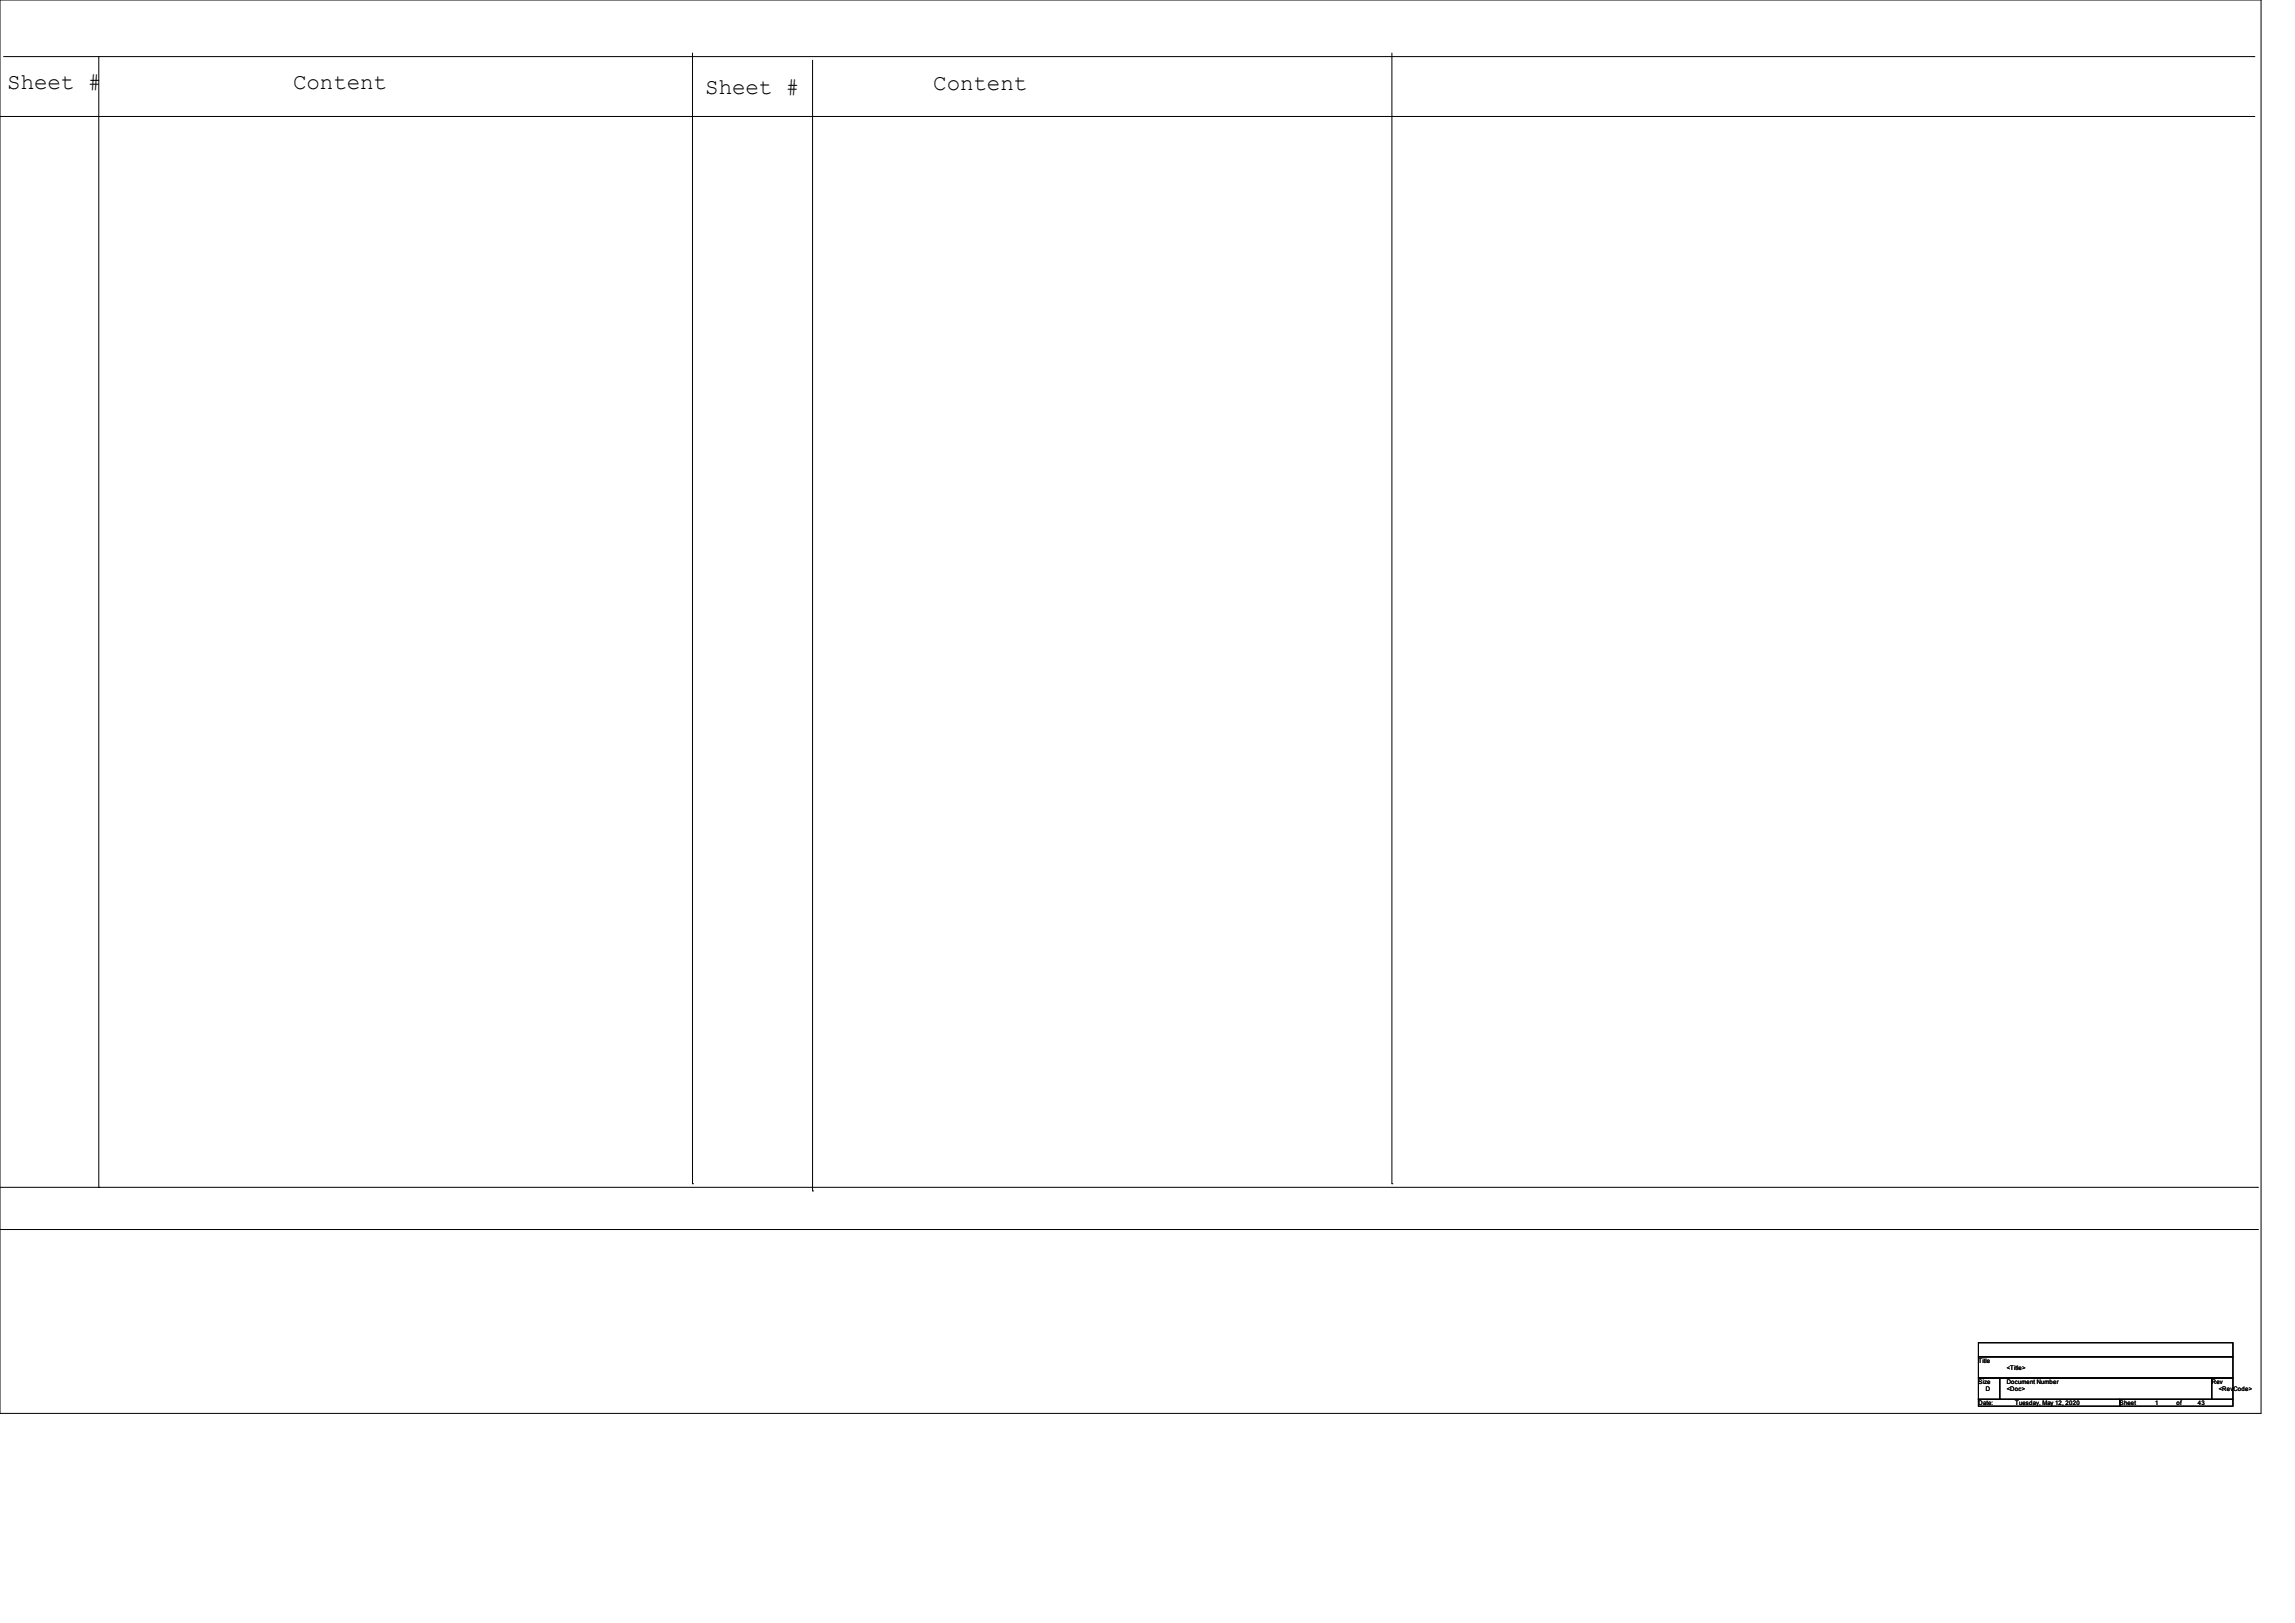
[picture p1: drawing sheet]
<svg xmlns="http://www.w3.org/2000/svg" width="297mm" height="210mm" viewBox="0 0 297 210" stroke-linecap="round" stroke-linejoin="round" font-family="sans-serif">
<defs><g id="words">
<g font-size="2.9">
<text x=".9" y="11.5">Sheet #</text>
<text x="37.9" y="11.5">Content</text>
<text x="120.8" y="11.6">Content</text>
<text x="91.3" y="12.2">Sheet #</text>
</g>
<g font-size=".8">
<text x="256" y="176.3">Title</text>
<text x="256" y="179.1">Size</text>
<text x="259.7" y="179.1">Document Number</text>
<text x="259.7" y="177.2">&lt;Title&gt;</text>
<text x="286.2" y="179.1">Rev</text>
<text x="256" y="181.8">Date:</text>
<text x="257" y="180">D</text>
<text x="259.7" y="180">&lt;Doc&gt;</text>
<text x="260.8" y="181.8">Tuesday, May 12, 2020</text>
<text x="274.3" y="181.8">Sheet</text>
<text x="278.9" y="181.8">1</text>
<text x="281.7" y="181.8">of</text>
<text x="284.4" y="181.8">43</text>
<text x="287.1" y="180">&lt;RevCode&gt;</text>
</g>
</g></defs>
<g fill="none" stroke="#000" stroke-width=".13">
<path d="M0 0h292.6v182.9h-292.6zM0 15.1h291.7M.5 7.3h291.2M12.8 7.3v146.3M89.6 6.9v146.3M105.2 7.8v146.3M180.1 6.9v146.3M291.7 15.1h.1M291.7 7.3h.1M0 159.1h292.1M0 153.6h292.1M12.8 153.6h.1"/>
<path d="M89.6 153.2h.1M105.2 154.1h.1M180.1 153.2h.1M292.1 159.1h.1M292.1 153.6h.1M256 173.7h33v1.9h-33zM256 175.6h33v2.7h-33zM256 178.3h2.8v2.8h-2.8zM258.8 178.3h27.4v2.8h-27.4zM286.2 178.3h2.8v2.8h-2.8zM256 181.1h18.3v.8h-18.3zM274.3 181.1h14.7v.8h-14.7z"/>
</g>
<use href="#words"/>
</svg>
